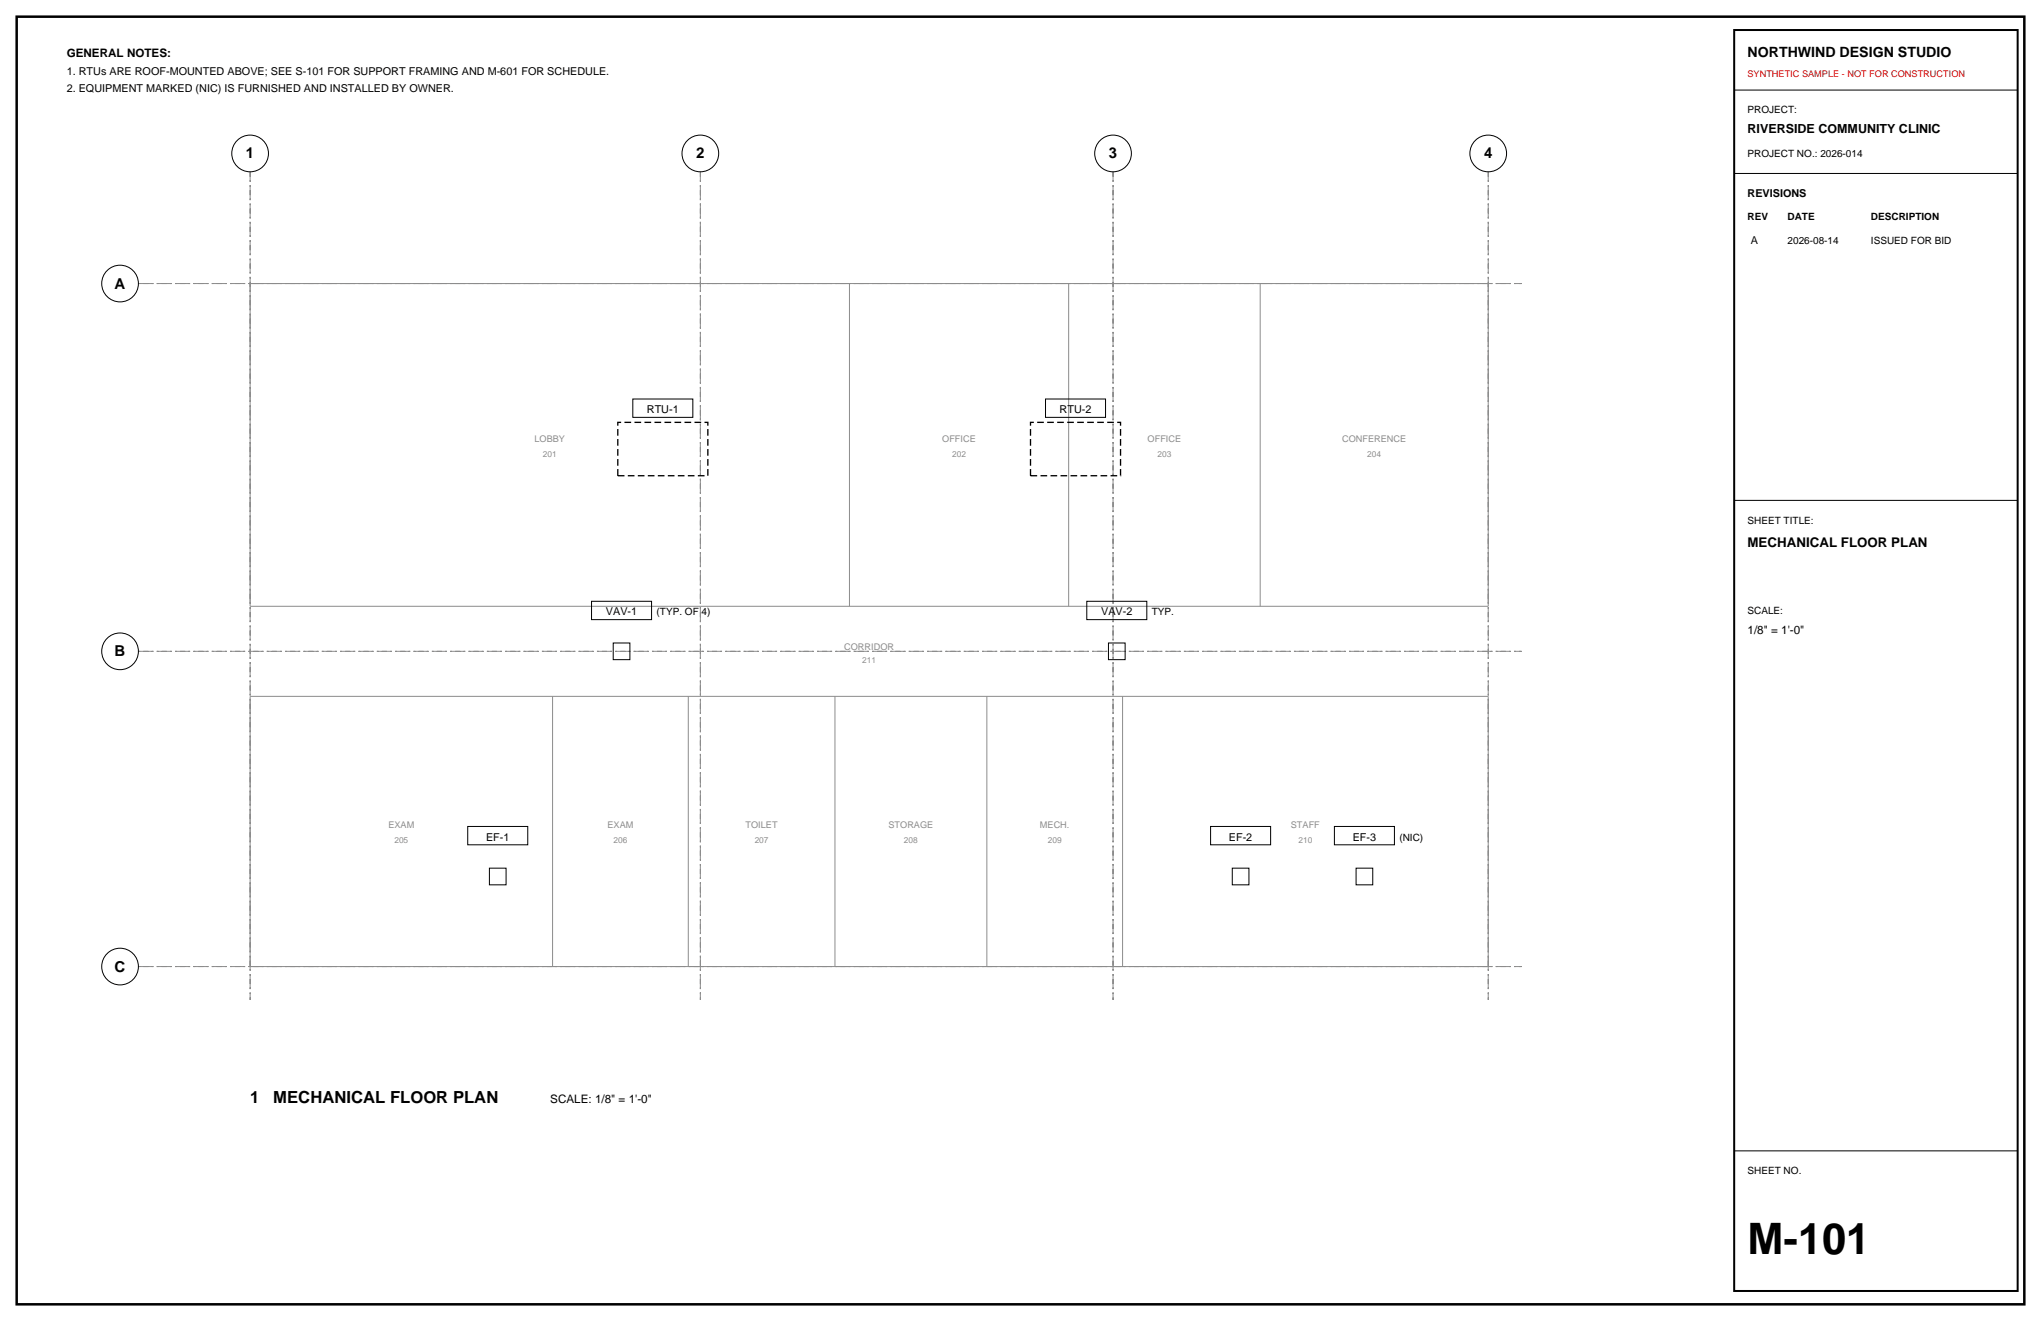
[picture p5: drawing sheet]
<svg xmlns="http://www.w3.org/2000/svg" width="432mm" height="279mm" viewBox="0 0 432 279" stroke-linecap="round" stroke-linejoin="round" font-family="sans-serif">
<defs><g id="words">
<text font-size="9.2" x="369.7" y="265.3">M-101</text>
<g font-size="3.5">
<text x="52.9" y="233.4">1</text>
<text x="57.8" y="233.4">MECHANICAL FLOOR PLAN</text>
</g>
<g font-size="3.2">
<text x="52" y="33.5">1</text>
<text x="147.3" y="33.5">2</text>
<text x="234.6" y="33.5">3</text>
<text x="314" y="33.5">4</text>
<text x="24.3" y="61">A</text>
<text x="24.3" y="138.8">B</text>
<text x="24.3" y="205.5">C</text>
</g>
<text font-size="3" x="369.7" y="12">NORTHWIND DESIGN STUDIO</text>
<text font-size="2.8" x="369.7" y="115.7">MECHANICAL FLOOR PLAN</text>
<text font-size="2.6" x="369.7" y="28.2">RIVERSIDE COMMUNITY CLINIC</text>
<g font-size="2.5">
<text x="14.1" y="12">GENERAL NOTES:</text>
<text x="369.7" y="134.1">1/8&quot; = 1'-0&quot;</text>
<text x="116.4" y="233.4">SCALE: 1/8&quot; = 1'-0&quot;</text>
</g>
<g font-size="2.3">
<text x="14.1" y="15.9">1. RTUs ARE ROOF-MOUNTED ABOVE; SEE S-101 FOR SUPPORT FRAMING AND M-601 FOR SCHEDULE.</text>
<text x="14.1" y="19.4">2. EQUIPMENT MARKED (NIC) IS FURNISHED AND INSTALLED BY OWNER.</text>
<text x="369.7" y="41.6">REVISIONS</text>
<text x="370.4" y="51.5">A</text>
<text x="136.9" y="87.4">RTU-1</text>
<text x="224.2" y="87.4">RTU-2</text>
<text x="128.2" y="130.2">VAV-1</text>
<text x="233" y="130.2">VAV-2</text>
<text x="102.8" y="177.8">EF-1</text>
<text x="260" y="177.8">EF-2</text>
<text x="286.2" y="177.8">EF-3</text>
</g>
<g font-size="2.1">
<text x="369.7" y="24">PROJECT:</text>
<text x="369.7" y="33.2">PROJECT NO.: 2026-014</text>
<text x="369.7" y="46.6">REV</text>
<text x="378.2" y="46.6">DATE</text>
<text x="395.8" y="46.6">DESCRIPTION</text>
<text x="378.2" y="51.5">2026-08-14</text>
<text x="395.8" y="51.5">ISSUED FOR BID</text>
<text x="369.7" y="110.8">SHEET TITLE:</text>
<text x="138.9" y="130.2">(TYP. OF 4)</text>
<text x="243.7" y="130.2">TYP.</text>
<text x="369.7" y="129.8">SCALE:</text>
<text x="296.1" y="177.8">(NIC)</text>
<text x="369.7" y="248.4">SHEET NO.</text>
</g>
<text font-size="1.9" fill="#d90d0d" x="369.7" y="16.2">SYNTHETIC SAMPLE - NOT FOR CONSTRUCTION</text>
<g font-size="1.9" fill="#8c8c8c">
<text x="113.1" y="93.4">LOBBY</text>
<text x="199.3" y="93.4">OFFICE</text>
<text x="242.8" y="93.4">OFFICE</text>
<text x="283.9" y="93.4">CONFERENCE</text>
<text x="178.6" y="137.4">CORRIDOR</text>
<text x="82.2" y="175.2">EXAM</text>
<text x="128.5" y="175.2">EXAM</text>
<text x="157.7" y="175.2">TOILET</text>
<text x="188" y="175.2">STORAGE</text>
<text x="220" y="175.2">MECH.</text>
<text x="273.1" y="175.2">STAFF</text>
</g>
<g font-size="1.8" fill="#8c8c8c">
<text x="114.8" y="96.6">201</text>
<text x="201.4" y="96.6">202</text>
<text x="244.9" y="96.6">203</text>
<text x="289.3" y="96.6">204</text>
<text x="182.4" y="140.2">211</text>
<text x="83.4" y="178.3">205</text>
<text x="129.8" y="178.3">206</text>
<text x="159.7" y="178.3">207</text>
<text x="191.2" y="178.3">208</text>
<text x="221.7" y="178.3">209</text>
<text x="274.7" y="178.3">210</text>
</g>
</g></defs>
<path d="M3.5 3.5h424.8v272.4h-424.8z" fill="none" stroke="#000" stroke-width=".53"/>
<path d="M52.9 36.3v175.2zM148.2 36.3v175.2zM235.5 36.3v175.2zM314.9 36.3v175.2zM29.3 60h292.6zM29.3 137.8h292.6zM29.3 204.4h292.6z" fill="none" stroke="#8c8c8c" stroke-width=".21" stroke-dasharray="2.1 .7 .4 .7" stroke-linecap="butt"/>
<g fill="none" stroke="#000" stroke-width=".21">
<path d="M366.9 19.1h60zM366.9 36.7h60zM133.9 84.4h12.7v3.9h-12.7zM221.2 84.4h12.7v3.9h-12.7zM366.9 105.8h60zM125.1 127.2h12.7v3.9h-12.7zM129.7 136h3.6v3.5h-3.6zM229.9 127.2h12.7v3.9h-12.7zM234.5 136h3.5v3.5h-3.5zM99 174.8h12.7v3.9h-12.7zM256.1 174.8h12.7v3.9h-12.7zM282.3 174.8h12.7v3.9h-12.7z"/>
<path d="M103.5 183.6h3.6v3.5h-3.6zM260.7 183.6h3.5v3.5h-3.5zM286.9 183.6h3.5v3.5h-3.5zM366.9 243.4h60z"/>
<circle cx="52.9" cy="32.5" r="3.9"/>
<circle cx="148.2" cy="32.5" r="3.9"/>
<circle cx="235.5" cy="32.5" r="3.9"/>
<circle cx="314.9" cy="32.5" r="3.9"/>
<circle cx="25.4" cy="60" r="3.9"/>
<circle cx="25.4" cy="137.8" r="3.9"/>
<circle cx="25.4" cy="204.4" r="3.9"/>
</g>
<g fill="none" stroke="#8c8c8c" stroke-width=".21">
<path d="M52.9 60h262zM52.9 60v68.2zM179.7 60v68.2zM226.1 60v68.2zM266.6 60v68.2zM314.9 60v68.2zM52.9 128.2h262zM52.9 147.3v57.1zM52.9 147.3h262zM116.9 147.3v57.1zM145.6 147.3v57.1zM176.6 147.3v57.1z"/>
<path d="M208.8 147.3v57.1zM237.5 147.3v57.1zM314.9 147.3v57.1zM52.9 204.4h262z"/>
</g>
<path d="M130.7 89.3h19.1v11.3h-19.1zM218 89.3h19.1v11.3h-19.1z" fill="none" stroke="#000" stroke-width=".28" stroke-dasharray="1.4 .7" stroke-linecap="butt"/>
<path d="M366.9 6.4h60v266.6h-60z" fill="none" stroke="#000" stroke-width=".42"/>
<use href="#words"/>
</svg>
